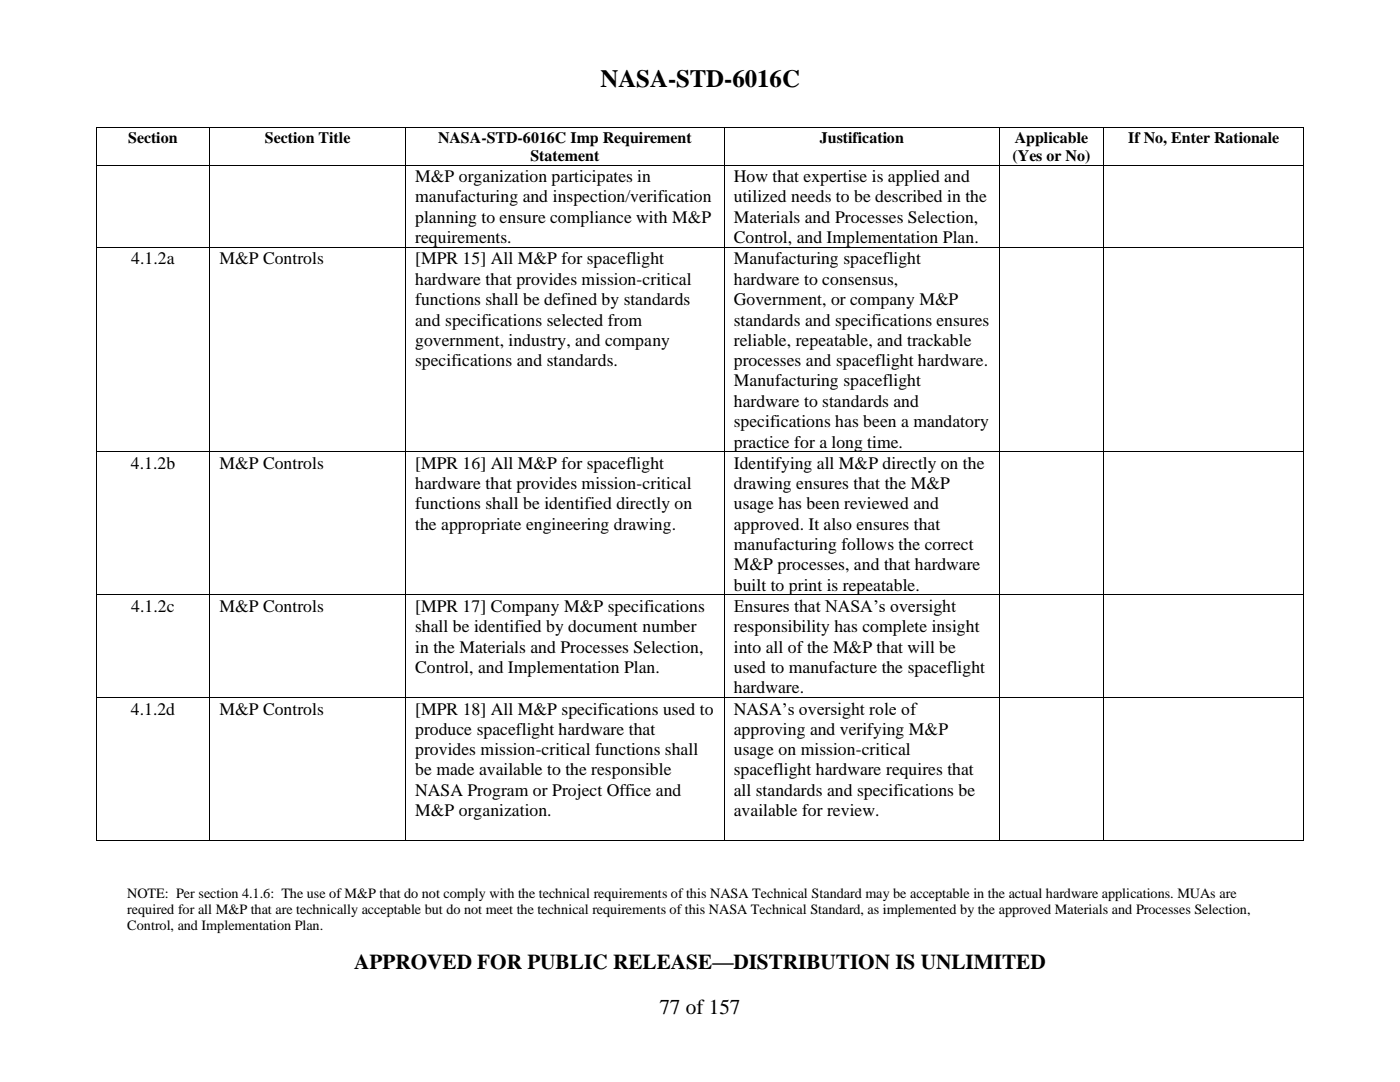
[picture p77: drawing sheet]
<svg xmlns="http://www.w3.org/2000/svg" width="279mm" height="216mm" viewBox="0 0 279 216" stroke-linecap="round" stroke-linejoin="round" font-family="sans-serif">
<defs><g id="words">
<text font-size="5" x="119.8" y="17.3">NASA-STD-6016C</text>
<g font-size="4.2">
<text x="70.7" y="193.4">APPROVED FOR PUBLIC RELEASE—DISTRIBUTION IS UNLIMITED</text>
<text x="131.6" y="202.3">77 of 157</text>
</g>
<g font-size="3.5">
<text x="82.9" y="36.4">M&amp;P organization participates in</text>
<text x="82.9" y="40.4">manufacturing and inspection/verification</text>
<text x="146.4" y="36.4">How that expertise is applied and</text>
<text x="146.4" y="40.4">utilized needs to be described in the</text>
<text x="82.9" y="44.5">planning to ensure compliance with M&amp;P</text>
<text x="146.4" y="44.5">Materials and Processes Selection,</text>
<text x="26.2" y="52.8">4.1.2a</text>
<text x="43.8" y="52.8">M&amp;P Controls</text>
<text x="82.9" y="48.5">requirements.</text>
<text x="82.9" y="52.8">[MPR 15] All M&amp;P for spaceflight</text>
<text x="146.4" y="48.5">Control, and Implementation Plan.</text>
<text x="146.4" y="52.8">Manufacturing spaceflight</text>
<text x="82.9" y="56.8">hardware that provides mission-critical</text>
<text x="146.4" y="56.8">hardware to consensus,</text>
<text x="82.9" y="60.9">functions shall be defined by standards</text>
<text x="82.9" y="65">and specifications selected from</text>
<text x="146.4" y="60.9">Government, or company M&amp;P</text>
<text x="146.4" y="65">standards and specifications ensures</text>
<text x="82.9" y="69">government, industry, and company</text>
<text x="146.4" y="69">reliable, repeatable, and trackable</text>
<text x="82.9" y="73">specifications and standards.</text>
<text x="146.4" y="73">processes and spaceflight hardware.</text>
<text x="146.4" y="77.1">Manufacturing spaceflight</text>
<text x="146.4" y="81.2">hardware to standards and</text>
<text x="146.4" y="85.2">specifications has been a mandatory</text>
<text x="146.4" y="89.3">practice for a long time.</text>
<text x="26.1" y="93.5">4.1.2b</text>
<text x="43.8" y="93.5">M&amp;P Controls</text>
<text x="82.9" y="93.5">[MPR 16] All M&amp;P for spaceflight</text>
<text x="146.4" y="93.5">Identifying all M&amp;P directly on the</text>
<text x="82.9" y="97.6">hardware that provides mission-critical</text>
<text x="82.9" y="101.6">functions shall be identified directly on</text>
<text x="146.4" y="97.6">drawing ensures that the M&amp;P</text>
<text x="146.4" y="101.6">usage has been reviewed and</text>
<text x="82.9" y="105.7">the appropriate engineering drawing.</text>
<text x="146.4" y="105.7">approved. It also ensures that</text>
<text x="146.4" y="109.8">manufacturing follows the correct</text>
<text x="146.4" y="113.8">M&amp;P processes, and that hardware</text>
<text x="146.4" y="117.8">built to print is repeatable.</text>
<text x="26.2" y="122.1">4.1.2c</text>
<text x="43.8" y="122.1">M&amp;P Controls</text>
<text x="82.9" y="122.1">[MPR 17] Company M&amp;P specifications</text>
<text x="146.4" y="122.1">Ensures that NASA’s oversight</text>
<text x="82.9" y="126.1">shall be identified by document number</text>
<text x="82.9" y="130.2">in the Materials and Processes Selection,</text>
<text x="146.4" y="126.1">responsibility has complete insight</text>
<text x="146.4" y="130.2">into all of the M&amp;P that will be</text>
<text x="82.9" y="134.3">Control, and Implementation Plan.</text>
<text x="146.4" y="134.3">used to manufacture the spaceflight</text>
<text x="26.1" y="142.6">4.1.2d</text>
<text x="43.8" y="142.6">M&amp;P Controls</text>
<text x="82.9" y="142.6">[MPR 18] All M&amp;P specifications used to</text>
<text x="146.4" y="138.3">hardware.</text>
<text x="146.4" y="142.6">NASA’s oversight role of</text>
<text x="82.9" y="146.6">produce spaceflight hardware that</text>
<text x="146.4" y="146.6">approving and verifying M&amp;P</text>
<text x="82.9" y="150.7">provides mission-critical functions shall</text>
<text x="82.9" y="154.7">be made available to the responsible</text>
<text x="146.4" y="150.7">usage on mission-critical</text>
<text x="146.4" y="154.7">spaceflight hardware requires that</text>
<text x="82.9" y="158.8">NASA Program or Project Office and</text>
<text x="146.4" y="158.8">all standards and specifications be</text>
<text x="82.9" y="162.8">M&amp;P organization.</text>
<text x="146.4" y="162.8">available for review.</text>
</g>
<g font-size="3.2">
<text x="25.6" y="28.5">Section</text>
<text x="52.9" y="28.5">Section Title</text>
<text x="87.4" y="28.5">NASA-STD-6016C Imp Requirement</text>
<text x="163.6" y="28.5">Justification</text>
<text x="202.5" y="28.5">Applicable</text>
<text x="225.2" y="28.5">If No, Enter Rationale</text>
<text x="105.9" y="32.2">Statement</text>
<text x="202.1" y="32.2">(Yes or No)</text>
</g>
<g font-size="2.8">
<text x="25.4" y="179.1">NOTE: Per section 4.1.6: The use of M&amp;P that do not comply with the technical requirements of this NASA Technical Standard may be acceptable in the actual hardware applications. MUAs are</text>
<text x="25.4" y="182.4">required for all M&amp;P that are technically acceptable but do not meet the technical requirements of this NASA Technical Standard, as implemented by the approved Materials and Processes Selection,</text>
<text x="25.4" y="185.6">Control, and Implementation Plan.</text>
</g>
</g></defs>
<g fill="#000">
<path d="M19.1 25.4h.2v.2h-.2z" fill-rule="evenodd"/>
<path d="M19.1 25.4h.2v.2h-.2z" fill-rule="evenodd"/>
<path d="M19.1 32.9h.2v.2h-.2z" fill-rule="evenodd"/>
<path d="M41.8 25.4h.2v.2h-.2z" fill-rule="evenodd"/>
<path d="M41.8 32.9h.2v.2h-.2z" fill-rule="evenodd"/>
<path d="M80.9 25.4h.2v.2h-.2z" fill-rule="evenodd"/>
<path d="M80.9 32.9h.2v.2h-.2z" fill-rule="evenodd"/>
<path d="M144.5 25.4h.1v.2h-.1z" fill-rule="evenodd"/>
<path d="M144.5 32.9h.1v.2h-.1z" fill-rule="evenodd"/>
<path d="M199.3 25.4h.2v.2h-.2z" fill-rule="evenodd"/>
<path d="M199.3 32.9h.2v.2h-.2z" fill-rule="evenodd"/>
<path d="M220.2 25.4h.2v.2h-.2z" fill-rule="evenodd"/>
<path d="M220.2 32.9h.2v.2h-.2z" fill-rule="evenodd"/>
<path d="M260.1 25.4h.2v.2h-.2z" fill-rule="evenodd"/>
<path d="M260.1 25.4h.2v.2h-.2z" fill-rule="evenodd"/>
<path d="M260.1 32.9h.2v.2h-.2z" fill-rule="evenodd"/>
<path d="M19.1 49.3h.2v.2h-.2z" fill-rule="evenodd"/>
<path d="M41.8 49.3h.2v.2h-.2z" fill-rule="evenodd"/>
<path d="M80.9 49.3h.2v.2h-.2z" fill-rule="evenodd"/>
<path d="M144.5 49.3h.1v.2h-.1z" fill-rule="evenodd"/>
<path d="M199.3 49.3h.2v.2h-.2z" fill-rule="evenodd"/>
<path d="M220.2 49.3h.2v.2h-.2z" fill-rule="evenodd"/>
<path d="M260.1 49.3h.2v.2h-.2z" fill-rule="evenodd"/>
<path d="M19.1 90.1h.2v.1h-.2z" fill-rule="evenodd"/>
<path d="M41.8 90.1h.2v.1h-.2z" fill-rule="evenodd"/>
<path d="M80.9 90.1h.2v.1h-.2z" fill-rule="evenodd"/>
<path d="M144.5 90.1h.1v.1h-.1z" fill-rule="evenodd"/>
<path d="M199.3 90.1h.2v.1h-.2z" fill-rule="evenodd"/>
<path d="M220.2 90.1h.2v.1h-.2z" fill-rule="evenodd"/>
<path d="M260.1 90.1h.2v.1h-.2z" fill-rule="evenodd"/>
<path d="M19.1 118.6h.2v.2h-.2z" fill-rule="evenodd"/>
<path d="M41.8 118.6h.2v.2h-.2z" fill-rule="evenodd"/>
<path d="M80.9 118.6h.2v.2h-.2z" fill-rule="evenodd"/>
<path d="M144.5 118.6h.1v.2h-.1z" fill-rule="evenodd"/>
<path d="M199.3 118.6h.2v.2h-.2z" fill-rule="evenodd"/>
<path d="M220.2 118.6h.2v.2h-.2z" fill-rule="evenodd"/>
<path d="M260.1 118.6h.2v.2h-.2z" fill-rule="evenodd"/>
<path d="M19.1 139.1h.2v.2h-.2z" fill-rule="evenodd"/>
<path d="M41.8 139.1h.2v.2h-.2z" fill-rule="evenodd"/>
<path d="M80.9 139.1h.2v.2h-.2z" fill-rule="evenodd"/>
<path d="M144.5 139.1h.1v.2h-.1z" fill-rule="evenodd"/>
<path d="M199.3 139.1h.2v.2h-.2z" fill-rule="evenodd"/>
<path d="M220.2 139.1h.2v.2h-.2z" fill-rule="evenodd"/>
<path d="M260.1 139.1h.2v.2h-.2z" fill-rule="evenodd"/>
<path d="M19.1 167.7h.2v.1h-.2z" fill-rule="evenodd"/>
<path d="M19.1 167.7h.2v.1h-.2z" fill-rule="evenodd"/>
<path d="M41.8 167.7h.2v.1h-.2z" fill-rule="evenodd"/>
<path d="M80.9 167.7h.2v.1h-.2z" fill-rule="evenodd"/>
<path d="M144.5 167.7h.1v.1h-.1z" fill-rule="evenodd"/>
<path d="M199.3 167.7h.2v.1h-.2z" fill-rule="evenodd"/>
<path d="M220.2 167.7h.2v.1h-.2z" fill-rule="evenodd"/>
<path d="M260.1 167.7h.2v.1h-.2z" fill-rule="evenodd"/>
<path d="M260.1 167.7h.2v.1h-.2z" fill-rule="evenodd"/>
</g>
<g fill="none" stroke="#000" stroke-width=".2">
<path d="M19.2 25.6v7.3M19.2 33.1v16.2M19.3 25.5h22.5M19.3 33h22.5M41.9 25.6v7.3M41.9 33.1v16.2M42 25.5h38.9M42 33h38.9M81 25.6v7.3M81 33.1v16.2M81.1 25.5h63.4M81.1 33h63.4"/>
<path d="M144.5 25.6v7.3M144.5 33.1v16.2M144.6 25.5h54.7M144.6 33h54.7M199.4 25.6v7.3M199.4 33.1v16.2M199.5 25.5h20.7M199.5 33h20.7M220.3 25.6v7.3M220.3 33.1v16.2M220.4 25.5h39.7M220.4 33h39.7"/>
<path d="M260.2 25.6v7.3M260.2 33.1v16.2M19.2 49.5v40.6M19.3 49.4h22.5M41.9 49.5v40.6M42 49.4h38.9M81 49.5v40.6M81.1 49.4h63.4M144.5 49.5v40.6M144.6 49.4h54.7M199.4 49.5v40.6M199.5 49.4h20.7"/>
<path d="M220.3 49.5v40.6M220.4 49.4h39.7M260.2 49.5v40.6M19.2 90.2v28.4M19.3 90.1h22.5M41.9 90.2v28.4M42 90.1h38.9M81 90.2v28.4M81.1 90.1h63.4M144.5 90.2v28.4M144.6 90.1h54.7M199.4 90.2v28.4"/>
<path d="M199.5 90.1h20.7M220.3 90.2v28.4M220.4 90.1h39.7M260.2 90.2v28.4M19.2 118.8v20.3M19.3 118.7h22.5M41.9 118.8v20.3M42 118.7h38.9M81 118.8v20.3M81.1 118.7h63.4M144.5 118.8v20.3M144.6 118.7h54.7"/>
<path d="M199.4 118.8v20.3M199.5 118.7h20.7M220.3 118.8v20.3M220.4 118.7h39.7M260.2 118.8v20.3M19.2 139.3v28.4M19.3 139.2h22.5M41.9 139.3v28.4M42 139.2h38.9M81 139.3v28.4M81.1 139.2h63.4M144.5 139.3v28.4"/>
<path d="M144.6 139.2h54.7M199.4 139.3v28.4M199.5 139.2h20.7M220.3 139.3v28.4M220.4 139.2h39.7M260.2 139.3v28.4M19.3 167.8h22.5M42 167.8h38.9M81.1 167.8h63.4M144.6 167.8h54.7M199.5 167.8h20.7M220.4 167.8h39.7"/>
</g>
<use href="#words"/>
</svg>
